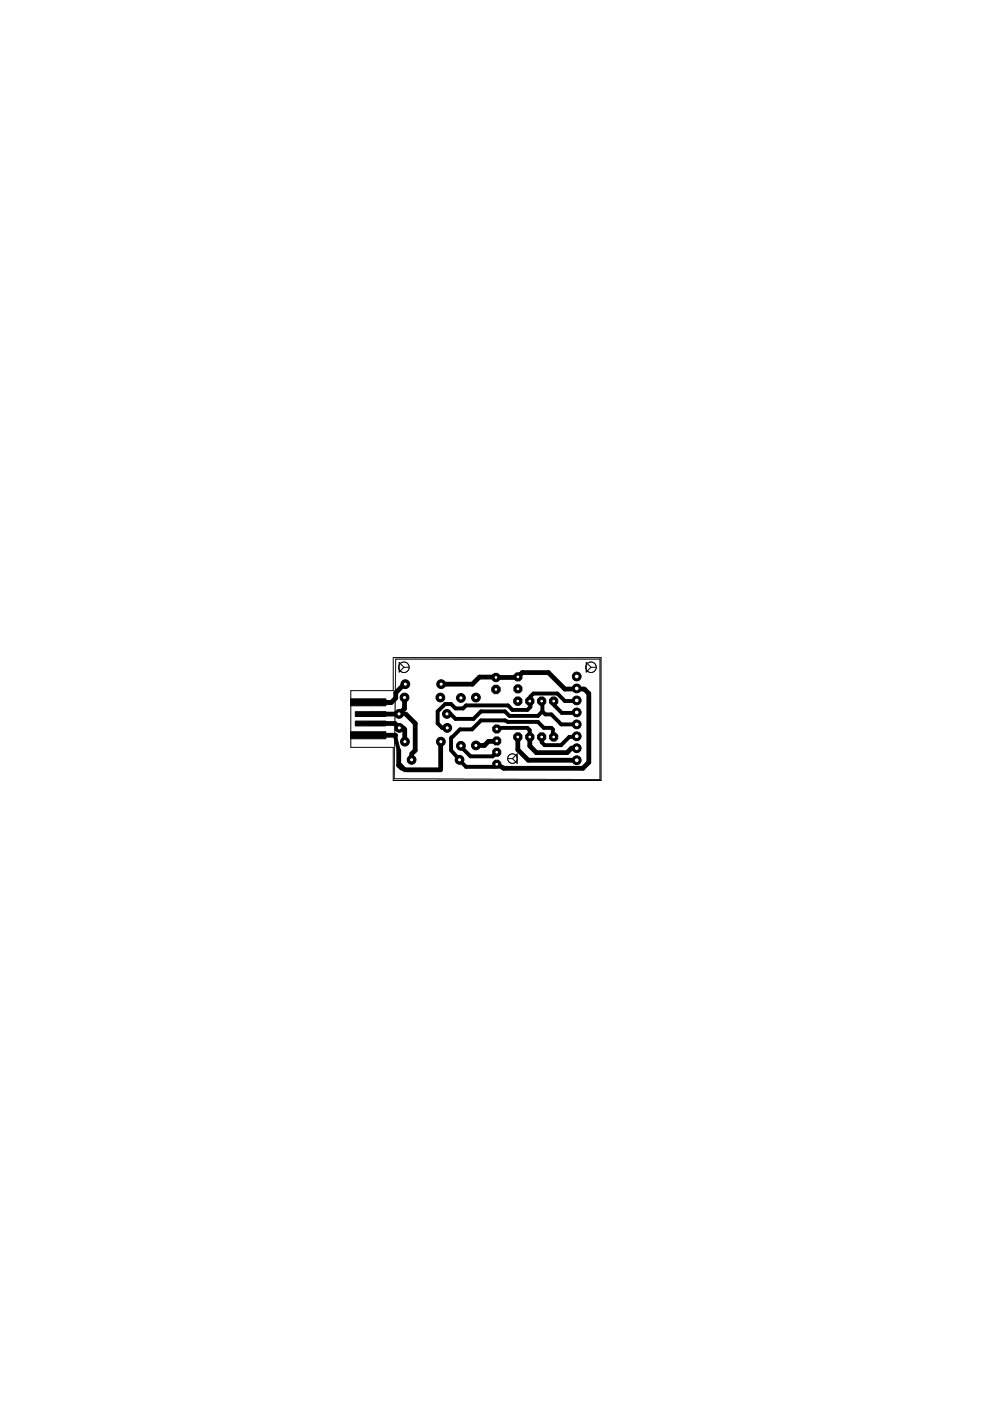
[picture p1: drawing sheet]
<svg xmlns="http://www.w3.org/2000/svg" width="210mm" height="297mm" viewBox="0 0 210 297" stroke-linecap="round" stroke-linejoin="round" font-family="sans-serif">
<g fill="#000" stroke="#000" stroke-width=".21">
<path d="M74.3 148.2h7.5v1.4h-7.5zM74.3 155.2h7.5v1.4h-7.5zM75.3 150.9h6.5v1h-6.5zM75.3 152.9h6.5v1h-6.5z"/>
<circle cx="117.4" cy="148.7" r=".94"/>
</g>
<g fill="none" stroke="#000" stroke-width="1">
<path d="M78.1 155.9h5.8M78.1 148.9h4.2M78.6 151.4h6M78.6 153.4h5.1l1 .9M84.5 159.1v3.2M84.7 154.3h.8l.3 .3v2.6M85.7 145.1l-1.8 1.8v1.1l-.9 .9h-.7M85.8 147.9v2.3l-1.2 1.2M86 151.4l2 2v5.7l-.6 .6M87.3 159.8v1.3M93.4 157.3v5.6M105.1 143.6h-3.4l-1.5 1.5h-6.7"/>
<path d="M105.2 143.6h4.5M105.2 157.2h-1.6l-.9 .9h-1.8M105.6 154.3l-.3 .3M109.8 156.3v2.7l2.2 2.2h10.3M109.8 143.5l.9-.9h5.6l3.5 3.5h4.1l.9 .9v14.6l-1.2 1.3h-16.8l-1.5-.9M112.3 156.3v1.9l1.4 1.4h6.5l1-1h1.1M122.3 146l.1 .1M84.5 162.3l.7 .6M84.5 162.3h.4l.9 .9M86.1 163.2h7.3"/>
</g>
<path d="M84.6 151.4h.1M87.4 159.7l-.1 .1M93.5 157.2l-.1 .1M93.5 145.1h-.1M97.7 158.1v.2M112.3 156.2v.1M112.3 148.7l.2 .1M122.3 146l.3 .1M122.3 148.5l-.1 .1M93.4 162.9v.3" fill="none" stroke="#000" stroke-width=".42"/>
<g fill="none" stroke="#000" stroke-width=".83">
<path d="M82.3 148.9h-1.9l-.2 .2M83.9 155.9v.6l.6 2.6M84.6 151.4h1.4M85.7 145.1h.2M97.7 158.3l2.1 2.1h4.7l.8-.9M105.1 143.6h.1M105.3 157.1l-.1 .1M105.6 154.3h6.2l.5 .5v1.4M109.8 143.5l-.1 .1M114.9 148.7l.1 .1v2M115 150.8l-1 1h-6l-.9-1h-5.1l-1.6 1.6h-3.8l-1.1-1h-.7M115 150.8l.6 .7h1.3l2.1 2.1h3.3"/>
<path d="M117.4 156.3l-.2-.2v-1.5l-.3-.3h-1.6l-1.3-1.2h-6.3l-.6-.4h-5.1l-1.9 1.9h-2.6l-1.9 1.9v2.6l3.2 3.5h6l.5-.6M117.5 148.8v.8l1.6 1.6h3.1M122.2 148.6h-2.4l-1.6-1.6h-5.1l-.6 .7v2.2l-.7 .6h-3.2l-.9-.9h-8.9l-.6 .6h-1.6l-1-.9h-1.2l-1.6 1.5v2.6l.9 .9h1.1M122.3 156.1l-.1 .1h-1.5l-1.7 1.8h-3.5l-.6-.6v-1.1"/>
</g>
<path d="M84.7 154.3v.2M85.8 157.2h.1M94.8 154.3h.1M95.6 156.2v.3M117.4 148.7l.1 .1M122.3 151l-.1 .2" fill="none" stroke="#000" stroke-width=".61"/>
<g fill="none" stroke="#000" stroke-width=".21">
<path d="M83.9 139.9h.1M83.9 140h.1M83.9 139.7v.1M84 139.7h.1M84.2 139.7h.1M84.3 139.7h.1M84.4 139.7h.1M84.5 139.7h.1M84.7 139.7h.1M84.8 139.7h.1M84.9 139.7h.1M85 139.7h.1"/>
<path d="M85.2 139.7h.1M85.3 139.7h.1M85.4 139.7h.1M85.6 139.7h.1M85.7 139.7h.1M85.8 139.7h.1M85.9 139.7h.1M86.1 139.7h.1M86.2 139.7h.1M86.3 139.7h.1M86.4 139.7h.1M86.6 139.7h.1"/>
<path d="M86.7 139.7h.1M86.8 139.7h.1M87 139.7h.1M87.1 139.7h.1M87.2 139.7h.1M87.3 139.7h.1M87.5 139.7h.1M87.6 139.7h.1M87.7 139.7h.1M87.8 139.7h.1M88 139.7h.1M88.1 139.7h.1"/>
<path d="M88.2 139.7h.1M88.3 139.7h.1M88.5 139.7h.1M88.6 139.7h.1M88.7 139.7h.1M88.9 139.7h.1M89 139.7h.1M89.1 139.7h.1M89.2 139.7h.1M89.4 139.7h.1M89.5 139.7h.1M89.6 139.7h.1"/>
<path d="M89.7 139.7h.1M89.9 139.7h.1M90 139.7h.1M90.1 139.7h.1M90.3 139.7h.1M90.4 139.7h.1M90.5 139.7h.1M90.6 139.7h.1M90.8 139.7h.1M90.9 139.7h.1M91 139.7h.1M91.2 139.7h.1"/>
<path d="M91.3 139.7h.1M91.4 139.7h.1M91.5 139.7h.1M91.7 139.7h.1M91.8 139.7h.1M91.9 139.7h.1M92.1 139.7h.1M92.2 139.7h.1M92.3 139.7h.1M92.4 139.7h.1M92.6 139.7h.1M92.7 139.7h.1"/>
<path d="M92.8 139.7h.1M92.9 139.7h.1M93.1 139.7h.1M93.2 139.7h.1M93.3 139.7h.1M93.5 139.7h.1M93.6 139.7h.1M93.7 139.7h.1M93.8 139.7h.1M94 139.7h.1M94.1 139.7h.1M94.2 139.7h.1"/>
<path d="M94.3 139.7h.1M94.5 139.7h.1M94.6 139.7h.1M94.7 139.7h.1M94.8 139.7h.1M95 139.7h.1M95.1 139.7h.1M95.2 139.7h.1M95.4 139.7h.1M95.5 139.7h.1M95.6 139.7h.1M95.7 139.7h.1"/>
<path d="M95.9 139.7h.1M96 139.7h.1M96.1 139.7h.1M96.2 139.7h.1M96.4 139.7h.1M96.5 139.7h.1M96.6 139.7h.1M96.8 139.7h.1M96.9 139.7h.1M97 139.7h.1M97.1 139.7h.1M97.3 139.7h.1"/>
<path d="M97.4 139.7h.1M97.5 139.7h.1M97.6 139.7h.1M97.8 139.7h.1M97.9 139.7h.1M98 139.7h.1M98.1 139.7h.1M98.3 139.7h.1M98.4 139.7h.1M98.5 139.7h.1M98.7 139.7h.1M98.8 139.7h.1"/>
<path d="M98.9 139.7h.1M99 139.7h.1M99.2 139.7h.1M99.3 139.7h.1M99.4 139.7h.1M99.5 139.7h.1M99.7 139.7h.1M99.8 139.7h.1M99.9 139.7h.1M100.1 139.7h.1M100.2 139.7h.1M100.3 139.7h.1"/>
<path d="M100.4 139.7h.1M100.6 139.7h.1M100.7 139.7h.1M100.8 139.7h.1M101 139.7h.1M101.1 139.7h.1M101.2 139.7h.1M101.3 139.7h.1M101.5 139.7h.1M101.6 139.7h.1M101.7 139.7h.1M101.9 139.7h.1"/>
<path d="M102 139.7h.1M102.1 139.7h.1M102.2 139.7h.1M102.4 139.7h.1M102.5 139.7h.1M102.6 139.7h.1M102.7 139.7h.1M102.9 139.7h.1M103 139.7h.1M103.1 139.7h.1M103.3 139.7h.1M103.4 139.7h.1"/>
<path d="M103.5 139.7h.1M103.6 139.7h.1M103.8 139.7h.1M103.9 139.7h.1M104 139.7h.1M104.1 139.7h.1M104.3 139.7h.1M104.4 139.7h.1M104.5 139.7h.1M104.6 139.7h.1M104.8 139.7h.1M104.9 139.7h.1"/>
<path d="M105 139.7h.1M105.2 139.7h.1M105.3 139.7h.1M105.4 139.7h.1M105.5 139.7h.1M105.7 139.7h.1M105.8 139.7h.1M105.9 139.7h.1M106 139.7h.1M106.2 139.7h.1M106.3 139.7h.1M106.4 139.7h.1"/>
<path d="M106.6 139.7h.1M106.7 139.7h.1M106.8 139.7h.1M106.9 139.7h.1M107.1 139.7h.1M107.2 139.7h.1M107.3 139.7h.1M107.4 139.7h.1M107.6 139.7h.1M107.7 139.7h.1M107.8 139.7h.1M107.9 139.7h.1"/>
<path d="M108.1 139.7h.1M108.2 139.7h.1M108.3 139.7h.1M108.5 139.7h.1M108.6 139.7h.1M108.7 139.7h.1M108.8 139.7h.1M109 139.7h.1M109.1 139.7h.1M109.2 139.7h.1M109.3 139.7h.1M109.5 139.7h.1"/>
<path d="M109.6 139.7h.1M109.7 139.7h.1M109.9 139.7h.1M110 139.7h.1M110.1 139.7h.1M110.2 139.7h.1M110.4 139.7h.1M110.5 139.7h.1M110.6 139.7h.1M110.7 139.7h.1M110.9 139.7h.1M111 139.7h.1"/>
<path d="M111.1 139.7h.1M111.3 139.7h.1M111.4 139.7h.1M111.5 139.7h.1M111.7 139.7h.1M111.8 139.7h.1M111.9 139.7h.1M112 139.7h.1M112.2 139.7h.1M112.3 139.7h.1M112.4 139.7h.1M112.5 139.7h.1"/>
<path d="M112.7 139.7h.1M112.8 139.7h.1M112.9 139.7h.1M113.1 139.7h.1M113.2 139.7h.1M113.3 139.7h.1M113.4 139.7h.1M113.6 139.7h.1M113.7 139.7h.1M113.8 139.7h.1M113.9 139.7h.1M114.1 139.7h.1"/>
<path d="M114.2 139.7h.1M114.3 139.7h.1M114.4 139.7h.1M114.6 139.7h.1M114.7 139.7h.1M114.8 139.7h.1M115 139.7h.1M115.1 139.7h.1M115.2 139.7h.1M115.3 139.7h.1M115.5 139.7h.1M115.6 139.7h.1"/>
<path d="M115.7 139.7h.1M115.8 139.7h.1M116 139.7h.1M116.1 139.7h.1M116.2 139.7h.1M116.4 139.7h.1M116.5 139.7h.1M116.6 139.7h.1M116.7 139.7h.1M116.9 139.7h.1M117 139.7h.1M117.1 139.7h.1"/>
<path d="M117.2 139.7h.1M117.4 139.7h.1M117.5 139.7h.1M117.6 139.7h.1M117.8 139.7h.1M117.9 139.7h.1M118 139.7h.1M118.1 139.7h.1M118.3 139.7h.1M118.4 139.7h.1M118.5 139.7h.1M118.6 139.7h.1"/>
<path d="M118.8 139.7h.1M118.9 139.7h.1M119 139.7h.1M119.1 139.7h.1M119.3 139.7h.1M119.4 139.7h.1M119.5 139.7h.1M119.7 139.7h.1M119.8 139.7h.1M119.9 139.7h.1M120 139.7h.1M120.2 139.7h.1"/>
<path d="M120.3 139.7h.1M120.4 139.7h.1M120.5 139.7h.1M120.7 139.7h.1M120.8 139.7h.1M120.9 139.7h.1M121.1 139.7h.1M121.2 139.7h.1M121.3 139.7h.1M121.5 139.7h.1M121.6 139.7h.1M121.7 139.7h.1"/>
<path d="M121.8 139.7h.1M122 139.7h.1M122.1 139.7h.1M122.2 139.7h.1M122.3 139.7h.1M122.5 139.7h.1M122.6 139.7h.1M122.7 139.7h.1M122.9 139.7h.1M123 139.7h.1M123.1 139.7h.1M123.2 139.7h.1"/>
<path d="M123.4 139.7h.1M123.5 139.7h.1M123.6 139.7h.1M123.7 139.7h.1M123.9 139.7h.1M124 139.7h.1M124.1 139.7h.1M124.2 139.7h.1M124.4 139.7h.1M124.5 139.7h.1M124.6 139.7h.1M124.8 139.7h.1"/>
<path d="M124.9 139.7h.1M125 139.7h.1M125.1 139.7h.1M125.3 139.7h.1M125.4 139.7h.1M125.5 139.7h.1M125.6 139.7h.1M125.8 139.7h.1M125.9 139.7h.1M126 139.7h.1M126.2 139.7h.1M126.3 139.7h.1"/>
<path d="M126.4 139.7h.1M126.5 139.7h.1M126.7 139.7h.1M126.8 139.7h.1M126.9 139.7h.1M127 139.7h.1M127.2 139.7v.1M127.2 139.9h.1M127.2 140h.1M83.7 158.8v.1M83.7 159h.1M83.7 159.1h.1"/>
<path d="M83.7 159.2v.1M83.7 159.3v.1M83.7 159.5h.1M83.7 159.6h.1M83.7 159.7v.1M83.7 159.9h.1M83.7 160h.1M83.7 157.2h.1M83.7 157.3v.1M83.7 157.4v.1M83.7 157.6h.1M83.7 157.7h.1"/>
<path d="M83.7 157.8v.1M83.7 157.9v.1M83.7 158.1h.1M83.7 158.2h.1M83.7 158.3v.1M83.7 158.5h.1M83.7 158.6h.1M83.7 158.7h.1M83.7 155.5v.1M83.7 155.7h.1M83.7 155.8h.1M83.7 155.9v.1"/>
<path d="M83.7 156v.1M83.7 156.2h.1M83.7 156.3h.1M83.7 156.4v.1M83.7 156.5v.1M83.7 156.7h.1M83.7 156.8h.1M83.7 156.9v.1M83.7 157.1h.1M83.7 153.8h.1M83.7 153.9h.1M83.7 154v.1"/>
<path d="M83.7 154.1v.1M83.7 154.3h.1M83.7 154.4h.1M83.7 154.5v.1M83.7 154.6v.1M83.7 154.8h.1M83.7 154.9h.1M83.7 155v.1M83.7 155.2h.1M83.7 155.3h.1M83.7 155.4h.1M83.7 152.1h.1"/>
<path d="M83.7 152.2v.1M83.7 152.3v.1M83.7 152.5h.1M83.7 152.6h.1M83.7 152.7v.1M83.7 152.8v.1M83.7 153h.1M83.7 153.1h.1M83.7 153.2v.1M83.7 153.4h.1M83.7 153.5h.1M83.7 153.6v.1"/>
<path d="M83.8 150.4v.1M83.8 150.6h.1M83.8 150.7h.1M83.8 150.8v.1M83.8 150.9v.1M83.8 151.1h.1M83.8 151.2h.1M83.8 151.3v.1M83.8 151.4v.1M83.8 151.6h.1M83.8 151.7h.1M83.8 151.8v.1"/>
<path d="M83.8 152h.1M83.8 150.3h.1M83.8 148.7h.1M83.8 148.8h.1M83.8 148.9h.1M83.8 149v.1M83.8 149.2h.1M83.8 149.3h.1M83.8 149.4v.1M83.8 149.5v.1M83.8 149.7h.1M83.8 149.8h.1"/>
<path d="M83.8 149.9v.1M83.8 150.1h.1M83.8 150.2h.1M83.8 147h.1M83.8 147.1v.1M83.8 147.3h.1M83.8 147.4h.1M83.8 147.5v.1M83.8 147.6v.1M83.8 147.8h.1M83.8 147.9h.1M83.8 148v.1"/>
<path d="M83.8 148.1v.1M83.8 148.3h.1M83.8 148.4h.1M83.8 148.5v.1M83.8 145.4h.1M83.8 145.5h.1M83.8 145.6h.1M83.8 145.7v.1M83.8 145.9h.1M83.8 146h.1M83.8 146.1v.1M83.8 146.2v.1"/>
<path d="M83.8 146.4h.1M83.8 146.5h.1M83.8 146.6v.1M83.8 146.7v.1M83.8 146.9h.1M83.8 143.7h.1M83.8 143.8h.1M83.8 143.9v.1M83.8 144.1h.1M83.8 144.2h.1M83.8 144.3v.1M83.8 144.4v.1"/>
<path d="M83.8 144.6h.1M83.8 144.7h.1M83.8 144.8v.1M83.8 144.9v.1M83.8 145.1h.1M83.8 145.2v.1M83.9 141.9h.1M83.9 142v.1M83.9 142.2h.1M83.9 142.3h.1M83.9 142.4v.1M83.9 142.5v.1"/>
<path d="M83.9 142.7h.1M83.9 142.8h.1M83.9 142.9v.1M83.9 143v.1M83.9 143.2h.1M83.9 143.3h.1M83.9 143.4v.1M83.9 143.6h-.1M83.9 140.3h.1M83.9 140.4h.1M83.9 140.5h.1M83.9 140.6v.1"/>
<path d="M83.9 140.8h.1M83.9 140.9h.1M83.9 141v.1M83.9 141.1v.1M83.9 141.3h.1M83.9 141.4h.1M83.9 141.5v.1M83.9 141.6v.1M83.9 141.8h.1M83.9 140.1v.1M127.2 140.1v.1M127.2 140.3h.1"/>
<path d="M127.2 140.4h.1M127.2 140.5h.1M127.2 140.6v.1M127.2 140.8h.1M127.2 140.9h.1M127.2 141v.1M127.2 141.1v.1M127.2 141.3h.1M127.2 141.4h.1M127.2 141.5v.1M127.2 141.6v.1M127.2 141.8h.1"/>
<path d="M127.2 141.9h.1M127.2 142v.1M127.2 142.2h.1M127.2 142.3h.1M127.2 142.4v.1M127.2 142.5v.1M127.2 142.7h.1M127.2 142.8h.1M127.2 142.9v.1M127.2 143v.1M127.2 143.2h.1M127.2 143.3h.1"/>
<path d="M127.2 143.4v.1M127.2 143.6h.1M127.2 143.7h.1M127.2 143.8v.1M127.2 144h.1M127.2 144.1h.1M127.2 144.2v.1M127.2 144.3v.1M127.2 144.5h.1M127.2 144.6h.1M127.2 144.7v.1M127.2 144.8v.1"/>
<path d="M127.2 145h.1M127.2 145.1h.1M127.2 145.2v.1M127.2 145.4h.1M127.2 145.5h.1M127.2 145.6h.1M127.2 145.7v.1M127.2 145.9h.1M127.2 146h.1M127.2 146.1v.1M127.2 146.2v.1M127.2 146.4h.1"/>
<path d="M127.2 146.5h.1M127.2 146.6v.1M127.2 146.7v.1M127.2 146.9h.1M127.2 147h.1M127.2 147.1v.1M127.2 147.3h.1M127.2 147.4h.1M127.2 147.5v.1M127.2 147.6v.1M127.2 147.8h.1M127.2 147.9h.1"/>
<path d="M127.2 148v.1M127.2 148.1v.1M127.2 148.3h.1M127.2 148.4h.1M127.2 148.5v.1M127.2 148.7h.1M127.2 148.8h.1M127.2 148.9v.1M127.2 149.1h.1M127.2 149.2h.1M127.2 149.3v.1M127.2 149.4v.1"/>
<path d="M127.2 149.6h.1M127.2 149.7h.1M127.2 149.8v.1M127.2 149.9v.1M127.2 150.1h.1M127.2 150.2h.1M127.2 150.3v.1M127.2 150.5h.1M127.2 150.6h.1M127.2 150.7h.1M127.2 150.8v.1M127.2 151h.1"/>
<path d="M127.2 151.1h.1M127.2 151.2v.1M127.2 151.3v.1M127.2 151.5h.1M127.2 151.6h.1M127.2 151.7v.1M127.2 151.8v.1M127.2 152h.1M127.2 152.1h.1M127.2 152.2v.1M127.2 152.4h.1M127.2 152.5h.1"/>
<path d="M127.2 152.6v.1M127.2 152.7v.1M127.2 152.9h.1M127.2 153h.1M127.2 153.1v.1M127.2 153.2v.1M127.2 153.4h.1M127.2 153.5h.1M127.2 153.6v.1M127.2 153.8h.1M127.2 153.9h.1M127.2 154v.1"/>
<path d="M127.2 154.1v.1M127.2 154.3h.1M127.2 154.4v.1M127.2 154.5v.1M127.2 154.7h.1M127.2 154.8h.1M127.2 154.9v.1M127.2 155v.1M127.2 155.2h.1M127.2 155.3h.1M127.2 155.4v.1M127.2 155.6h.1"/>
<path d="M127.2 155.7h.1M127.2 155.8v.1M127.2 155.9v.1M127.2 156.1h.1M127.2 156.2h.1M127.2 156.3v.1M127.2 156.4v.1M127.2 156.6h.1M127.2 156.7h.1M127.2 156.8v.1M127.2 157h.1M127.2 157.1h.1"/>
<path d="M127.2 157.2h.1M127.2 157.3v.1M127.2 157.5h.1M127.2 157.6h.1M127.2 157.7v.1M127.2 157.8v.1M127.2 158h.1M127.2 158.1h.1M127.2 158.2v.1M127.2 158.3v.1M127.2 158.5h.1M127.2 158.6h.1"/>
<path d="M127.2 158.7v.1M127.2 158.9h.1M127.2 159h.1M127.2 159.1v.1M127.2 159.2v.1M127.2 159.4h.1M127.2 159.5h.1M127.2 159.6v.1M127.2 159.7v.1M127.2 159.9h.1M83.6 165.1h.1M83.6 163.9v.1"/>
<path d="M83.6 164.1h.1M83.6 164.2h.1M83.6 164.3v.1M83.6 164.4v.1M83.6 164.6h.1M83.6 164.7h.1M83.6 164.8v.1M83.6 165h.1M83.6 162.3h.1M83.6 162.4v.1M83.6 162.5v.1M83.6 162.7h.1"/>
<path d="M83.6 162.8h.1M83.6 162.9v.1M83.6 163v.1M83.6 163.2h.1M83.6 163.3h.1M83.6 163.4v.1M83.6 163.6h.1M83.6 163.7h.1M83.6 163.8v.1M83.6 160.6v.1M83.6 160.7v.1M83.6 160.9h.1"/>
<path d="M83.6 161h.1M83.6 161.1v.1M83.6 161.2v.1M83.6 161.4h.1M83.6 161.5v.1M83.6 161.6v.1M83.6 161.8h.1M83.6 161.9h.1M83.6 162v.1M83.6 162.2h.1M83.7 160.1h.1M83.7 160.2v.1"/>
<path d="M83.7 160.4h.1M83.7 160.5h-.1M83.7 165.1h.1M83.8 165.1h.1M84 165.1h.1M84.1 165.1h.1M84.2 165.1h.1M84.3 165.1h.1M84.5 165.1h.1M84.6 165.1h.1M84.7 165.1h.1M84.9 165.1h.1"/>
<path d="M85 165.1h.1M85.1 165.1h.1M85.2 165.1h.1M85.4 165.1h.1M85.5 165.1h.1M85.6 165.1h.1M85.7 165.1h.1M85.9 165.1h.1M86 165.1h.1M86.1 165.1h.1M86.3 165.1h.1M86.4 165.1h.1"/>
<path d="M86.5 165.1h.1M86.6 165.1h.1M86.8 165.1h.1M86.9 165.1h.1M87 165.1h.1M87.1 165.1h.1M87.3 165.1h.1M87.4 165.1h.1M87.5 165.1h.1M87.7 165.1h.1M87.8 165.1h.1M87.9 165.1h.1"/>
<path d="M88 165.1h.1M88.2 165.1h.1M88.3 165.1h.1M88.4 165.1h.1M88.5 165.1h.1M88.7 165.1h.1M88.8 165.1h.1M88.9 165.1h.1M89 165.1h.1M89.2 165.1h.1M89.3 165.1h.1M89.4 165.1h.1"/>
<path d="M89.6 165.1h.1M89.7 165.1h.1M89.8 165.1h.1M89.9 165.1h.1M90.1 165.1h.1M90.2 165.1h.1M90.3 165.1h.1M90.4 165.1h.1M90.6 165.1h.1M90.7 165.1h.1M90.8 165.1h.1M91 165.1h.1"/>
<path d="M91.1 165.1h.1M91.2 165.1h.1M91.3 165.1h.1M91.5 165.1h.1M91.6 165.1h.1M91.7 165.1h.1M91.8 165.1h.1M92 165.1h.1M92.1 165.1h.1M92.2 165.1h.1M92.4 165.1h.1M92.5 165.2h.1"/>
<path d="M92.6 165.2h.1M92.7 165.2h.1M92.9 165.2h.1M93 165.2h.1M93.1 165.2h.1M93.2 165.2h.1M93.4 165.2h.1M93.5 165.2h.1M93.6 165.2h.1M93.7 165.2h.1M93.9 165.2h.1M94 165.2h.1"/>
<path d="M94.1 165.2h.1M94.3 165.2h.1M94.4 165.2h.1M94.5 165.2h.1M94.6 165.2h.1M94.8 165.2h.1M94.9 165.2h.1M95 165.2h.1M95.1 165.2h.1M95.3 165.2h.1M95.4 165.2h.1M95.5 165.2h.1"/>
<path d="M95.7 165.2h.1M95.8 165.2h.1M95.9 165.2h.1M96 165.2h.1M96.2 165.2h.1M96.3 165.2h.1M96.4 165.2h.1M96.5 165.2h.1M96.7 165.2h.1M96.8 165.2h.1M96.9 165.2h.1M97 165.2h.1"/>
<path d="M97.2 165.2h.1M97.3 165.2h.1M97.4 165.2h.1M97.6 165.2h.1M97.7 165.2h.1M97.8 165.2h.1M97.9 165.2h.1M98.1 165.2h.1M98.2 165.2h.1M98.3 165.2h.1M98.4 165.2h.1M98.6 165.2h.1"/>
<path d="M98.7 165.2h.1M98.8 165.2h.1M99 165.2h.1M99.1 165.2h.1M99.2 165.2h.1M99.3 165.2h.1M99.5 165.2h.1M99.6 165.2h.1M99.7 165.2h.1M99.8 165.2h.1M100 165.2h.1M100.1 165.2h.1"/>
<path d="M100.2 165.2h.1M100.4 165.2h.1M100.5 165.2h.1M100.6 165.2h.1M100.7 165.2h.1M100.9 165.2h.1M101 165.2h.1M101.1 165.2h.1M101.2 165.2h.1M101.4 165.2h.1M101.5 165.2h.1M101.6 165.2h.1"/>
<path d="M101.7 165.2h.1M101.9 165.2h.1M102 165.2h.1M102.1 165.2h.1M102.3 165.2h.1M102.4 165.2h.1M102.5 165.2h.1M102.6 165.2h.1M102.8 165.2h.1M102.9 165.2h.1M103 165.2h.1M103.1 165.2h.1"/>
<path d="M103.3 165.2h.1M103.4 165.2h.1M103.5 165.2h.1M103.7 165.2h.1M103.8 165.2h.1M103.9 165.2h.1M104 165.2h.1M104.2 165.2h.1M104.3 165.2h.1M104.4 165.2h.1M104.5 165.2h.1M104.7 165.2h.1"/>
<path d="M104.8 165.2h.1M104.9 165.2h.1M105.1 165.2h.1M105.2 165.2h.1M105.3 165.2h.1M105.4 165.2h.1M105.6 165.2h.1M105.7 165.2h.1M105.8 165.2h.1M105.9 165.2h.1M106.1 165.2h.1M106.2 165.2h.1"/>
<path d="M106.3 165.2h.1M106.5 165.2h.1M106.6 165.2h.1M106.7 165.2h.1M106.8 165.2h.1M107 165.2h.1M107.1 165.2h.1M107.2 165.2h.1M107.4 165.2h.1M107.5 165.2h.1M107.6 165.2h.1M107.7 165.2h.1"/>
<path d="M107.9 165.2h.1M108 165.2h.1M108.1 165.2h.1M108.2 165.2h.1M108.4 165.2h.1M108.5 165.2h.1M108.6 165.2h.1M108.8 165.2h.1M108.9 165.2h.1M109 165.2h.1M109.1 165.2h.1M109.3 165.2h.1"/>
<path d="M109.4 165.2h.1M109.5 165.2h.1M109.6 165.2h.1M109.8 165.2h.1M109.9 165.2h.1M110 165.2h.1M110.2 165.2h.1M110.3 165.2h.1M110.4 165.2h.1M110.5 165.2h.1M110.7 165.2h.1M110.8 165.2h.1"/>
<path d="M110.9 165.2h.1M111 165.2h.1M111.2 165.2h.1M111.3 165.2h.1M111.4 165.2h.1M111.5 165.2h.1M111.7 165.2h.1M111.8 165.2h.1M111.9 165.2h.1M112.1 165.2h.1M112.2 165.2h.1M112.3 165.2h.1"/>
<path d="M112.4 165.2h.1M112.6 165.2h.1M112.7 165.2h.1M112.8 165.2h.1M112.9 165.2h.1M113.1 165.2h.1M113.2 165.2h.1M113.3 165.2h.1M113.5 165.2h.1M113.6 165.2h.1M113.7 165.2h.1M113.8 165.2h.1"/>
<path d="M114 165.2h.1M114.1 165.2h.1M114.2 165.2h.1M114.3 165.2h.1M114.5 165.2h.1M114.6 165.2h.1M114.7 165.2h.1M114.9 165.2h.1M115 165.2h.1M115.1 165.2h.1M115.2 165.2h.1M115.4 165.2h.1"/>
<path d="M115.5 165.2h.1M115.6 165.2h.1M115.7 165.2h.1M115.9 165.2h.1M116 165.2h.1M116.1 165.2h.1M116.2 165.2h.1M116.4 165.2h.1M116.5 165.2h.1M116.6 165.2h.1M116.8 165.2h.1M116.9 165.2h.1"/>
<path d="M117 165.2h.1M117.1 165.2h.1M117.3 165.2h.1M117.4 165.2h.1M117.5 165.2h.1M117.6 165.2h.1M117.8 165.2h.1M117.9 165.2h.1M118 165.2h.1M118.2 165.2h.1M118.3 165.2h.1M118.4 165.2h.1"/>
<path d="M118.5 165.2h.1M118.7 165.2h.1M118.8 165.2h.1M118.9 165.2h.1M119 165.2h.1M119.2 165.2h.1M119.3 165.2h.1M119.4 165.2h.1M119.5 165.2h.1M119.7 165.2h.1M119.8 165.2h.1M119.9 165.2h.1"/>
<path d="M120.1 165.2h.1M120.2 165.2h.1M120.3 165.2h.1M120.4 165.2h.1M120.6 165.2h.1M120.7 165.2h.1M120.8 165.2h.1M120.9 165.2h.1M121.1 165.2h.1M121.2 165.2h.1M121.3 165.2h.1M121.5 165.2h.1"/>
<path d="M121.6 165.3h.1M121.7 165.3h.1M121.8 165.3h.1M122 165.3h.1M122.1 165.3h.1M122.2 165.3h.1M122.3 165.3h.1M122.5 165.3h.1M122.6 165.3h.1M122.7 165.3h.1M122.9 165.3h.1M123 165.3h.1"/>
<path d="M123.1 165.3h.1M123.2 165.3h.1M123.4 165.3h.1M123.5 165.3h.1M123.6 165.3h.1M123.7 165.3h.1M123.9 165.3h.1M124 165.3h.1M124.1 165.3h.1M124.2 165.3h.1M124.4 165.3h.1M124.5 165.3h.1"/>
<path d="M124.6 165.3h.1M124.8 165.3h.1M124.9 165.3h.1M125 165.3h.1M125.1 165.3h.1M125.3 165.3h.1M125.4 165.3h.1M125.5 165.3h.1M125.6 165.3h.1M125.8 165.3h.1M125.9 165.3h.1M126 165.3h.1"/>
<path d="M126.2 165.3h.1M126.3 165.3h.1M126.4 165.3h.1M126.5 165.3h.1M126.7 165.3h.1M126.8 165.3h.1M126.9 165.3h.1M127 165.3h.1M127.2 160v.1M127.2 160.1v.1M127.2 160.3h.1M127.2 160.4h.1"/>
<path d="M127.2 160.5v.1M127.2 160.7h.1M127.2 160.8h.1M127.2 160.9v.1M127.2 161v.1M127.2 161.2h.1M127.2 161.3h.1M127.2 161.4v.1M127.2 161.5v.1M127.2 161.7h.1M127.2 161.8h.1M127.2 161.9v.1"/>
<path d="M127.2 162.1h.1M127.2 162.2h.1M127.2 162.3h.1M127.2 162.4v.1M127.2 162.6h.1M127.2 162.7h.1M127.2 162.8v.1M127.2 162.9v.1M127.2 163.1h.1M127.2 163.2h.1M127.2 163.3v.1M127.2 163.4v.1"/>
<path d="M127.2 163.6h.1M127.2 163.7h.1M127.2 163.8v.1M127.2 164h.1M127.2 164.1h.1M127.2 164.2v.1M127.2 164.3v.1M127.2 164.5h.1M127.2 164.6h.1M127.2 164.7v.1M127.2 164.8v.1M127.2 165h.1"/>
<path d="M127.2 165.1h.1M127.2 165.2v.1"/>
</g>
<circle cx="117.4" cy="148.7" r=".4" fill="#fff" stroke="#000" stroke-width=".21"/>
<circle cx="114.9" cy="148.7" r=".94" fill="#000" stroke="#000" stroke-width=".21"/>
<circle cx="114.9" cy="148.7" r=".4" fill="#fff" stroke="#000" stroke-width=".21"/>
<circle cx="112.3" cy="148.7" r=".94" fill="#000" stroke="#000" stroke-width=".21"/>
<circle cx="112.3" cy="148.7" r=".4" fill="#fff" stroke="#000" stroke-width=".21"/>
<circle cx="109.8" cy="148.7" r=".94" fill="#000" stroke="#000" stroke-width=".21"/>
<circle cx="109.8" cy="148.7" r=".4" fill="#fff" stroke="#000" stroke-width=".21"/>
<circle cx="109.8" cy="156.3" r=".94" fill="#000" stroke="#000" stroke-width=".21"/>
<circle cx="109.8" cy="156.3" r=".4" fill="#fff" stroke="#000" stroke-width=".21"/>
<circle cx="112.3" cy="156.3" r=".94" fill="#000" stroke="#000" stroke-width=".21"/>
<circle cx="112.3" cy="156.3" r=".4" fill="#fff" stroke="#000" stroke-width=".21"/>
<circle cx="114.9" cy="156.3" r=".94" fill="#000" stroke="#000" stroke-width=".21"/>
<circle cx="114.9" cy="156.3" r=".4" fill="#fff" stroke="#000" stroke-width=".21"/>
<circle cx="117.4" cy="156.3" r=".94" fill="#000" stroke="#000" stroke-width=".21"/>
<circle cx="117.4" cy="156.3" r=".4" fill="#fff" stroke="#000" stroke-width=".21"/>
<circle cx="93.5" cy="157.2" r=".93" fill="#000" stroke="#000" stroke-width=".21"/>
<circle cx="93.5" cy="157.2" r=".44" fill="#fff" stroke="#000" stroke-width=".21"/>
<circle cx="85.9" cy="157.2" r=".93" fill="#000" stroke="#000" stroke-width=".21"/>
<circle cx="85.9" cy="157.2" r=".44" fill="#fff" stroke="#000" stroke-width=".21"/>
<circle cx="93.4" cy="147.9" r=".93" fill="#000" stroke="#000" stroke-width=".21"/>
<circle cx="93.4" cy="147.9" r=".44" fill="#fff" stroke="#000" stroke-width=".21"/>
<circle cx="85.8" cy="147.9" r=".93" fill="#000" stroke="#000" stroke-width=".21"/>
<circle cx="85.8" cy="147.9" r=".44" fill="#fff" stroke="#000" stroke-width=".21"/>
<circle cx="109.8" cy="143.5" r=".92" fill="#000" stroke="#000" stroke-width=".21"/>
<circle cx="109.8" cy="143.5" r=".4" fill="#fff" stroke="#000" stroke-width=".21"/>
<circle cx="109.8" cy="146" r=".92" fill="#000" stroke="#000" stroke-width=".21"/>
<circle cx="109.8" cy="146" r=".4" fill="#fff" stroke="#000" stroke-width=".21"/>
<circle cx="84.6" cy="151.4" r=".93" fill="#000" stroke="#000" stroke-width=".21"/>
<circle cx="84.6" cy="151.4" r=".44" fill="#fff" stroke="#000" stroke-width=".21"/>
<circle cx="94.8" cy="151.4" r=".93" fill="#000" stroke="#000" stroke-width=".21"/>
<circle cx="94.8" cy="151.4" r=".44" fill="#fff" stroke="#000" stroke-width=".21"/>
<circle cx="84.7" cy="154.3" r=".93" fill="#000" stroke="#000" stroke-width=".21"/>
<circle cx="84.7" cy="154.3" r=".44" fill="#fff" stroke="#000" stroke-width=".21"/>
<circle cx="94.8" cy="154.3" r=".93" fill="#000" stroke="#000" stroke-width=".21"/>
<circle cx="94.8" cy="154.3" r=".44" fill="#fff" stroke="#000" stroke-width=".21"/>
<circle cx="97.4" cy="161.1" r=".93" fill="#000" stroke="#000" stroke-width=".21"/>
<circle cx="97.4" cy="161.1" r=".44" fill="#fff" stroke="#000" stroke-width=".21"/>
<circle cx="87.3" cy="161.1" r=".93" fill="#000" stroke="#000" stroke-width=".21"/>
<circle cx="87.3" cy="161.1" r=".44" fill="#fff" stroke="#000" stroke-width=".21"/>
<circle cx="105.3" cy="154.6" r=".92" fill="#000" stroke="#000" stroke-width=".21"/>
<circle cx="105.3" cy="154.6" r=".4" fill="#fff" stroke="#000" stroke-width=".21"/>
<circle cx="105.3" cy="157.1" r=".92" fill="#000" stroke="#000" stroke-width=".21"/>
<circle cx="105.3" cy="157.1" r=".4" fill="#fff" stroke="#000" stroke-width=".21"/>
<circle cx="100.9" cy="147.9" r=".93" fill="#000" stroke="#000" stroke-width=".21"/>
<circle cx="100.9" cy="147.9" r=".44" fill="#fff" stroke="#000" stroke-width=".21"/>
<circle cx="100.9" cy="158.1" r=".93" fill="#000" stroke="#000" stroke-width=".21"/>
<circle cx="100.9" cy="158.1" r=".44" fill="#fff" stroke="#000" stroke-width=".21"/>
<circle cx="85.9" cy="145.1" r=".93" fill="#000" stroke="#000" stroke-width=".21"/>
<circle cx="85.9" cy="145.1" r=".44" fill="#fff" stroke="#000" stroke-width=".21"/>
<circle cx="93.5" cy="145.1" r=".93" fill="#000" stroke="#000" stroke-width=".21"/>
<circle cx="93.5" cy="145.1" r=".44" fill="#fff" stroke="#000" stroke-width=".21"/>
<circle cx="105.3" cy="162" r=".92" fill="#000" stroke="#000" stroke-width=".21"/>
<circle cx="105.3" cy="162" r=".4" fill="#fff" stroke="#000" stroke-width=".21"/>
<circle cx="105.3" cy="159.5" r=".92" fill="#000" stroke="#000" stroke-width=".21"/>
<circle cx="105.3" cy="159.5" r=".4" fill="#fff" stroke="#000" stroke-width=".21"/>
<circle cx="97.7" cy="148" r=".93" fill="#000" stroke="#000" stroke-width=".21"/>
<circle cx="97.7" cy="148" r=".44" fill="#fff" stroke="#000" stroke-width=".21"/>
<circle cx="97.7" cy="158.1" r=".93" fill="#000" stroke="#000" stroke-width=".21"/>
<circle cx="97.7" cy="158.1" r=".44" fill="#fff" stroke="#000" stroke-width=".21"/>
<circle cx="122.3" cy="161.2" r=".93" fill="#000" stroke="#000" stroke-width=".21"/>
<circle cx="122.3" cy="161.2" r=".51" fill="#fff" stroke="#000" stroke-width=".21"/>
<circle cx="122.3" cy="158.6" r=".93" fill="#000" stroke="#000" stroke-width=".21"/>
<circle cx="122.3" cy="158.6" r=".51" fill="#fff" stroke="#000" stroke-width=".21"/>
<circle cx="122.3" cy="156.1" r=".93" fill="#000" stroke="#000" stroke-width=".21"/>
<circle cx="122.3" cy="156.1" r=".51" fill="#fff" stroke="#000" stroke-width=".21"/>
<circle cx="122.3" cy="153.6" r=".93" fill="#000" stroke="#000" stroke-width=".21"/>
<circle cx="122.3" cy="153.6" r=".51" fill="#fff" stroke="#000" stroke-width=".21"/>
<circle cx="122.3" cy="151" r=".93" fill="#000" stroke="#000" stroke-width=".21"/>
<circle cx="122.3" cy="151" r=".51" fill="#fff" stroke="#000" stroke-width=".21"/>
<circle cx="122.3" cy="148.5" r=".93" fill="#000" stroke="#000" stroke-width=".21"/>
<circle cx="122.3" cy="148.5" r=".51" fill="#fff" stroke="#000" stroke-width=".21"/>
<circle cx="122.3" cy="146" r=".93" fill="#000" stroke="#000" stroke-width=".21"/>
<circle cx="122.3" cy="146" r=".51" fill="#fff" stroke="#000" stroke-width=".21"/>
<circle cx="122.3" cy="143.4" r=".93" fill="#000" stroke="#000" stroke-width=".21"/>
<circle cx="122.3" cy="143.4" r=".51" fill="#fff" stroke="#000" stroke-width=".21"/>
<circle cx="105.2" cy="146.2" r=".96" fill="#000" stroke="#000" stroke-width=".21"/>
<circle cx="105.2" cy="146.2" r=".4" fill="#fff" stroke="#000" stroke-width=".21"/>
<circle cx="105.2" cy="143.6" r=".89" fill="#000" stroke="#000" stroke-width=".21"/>
<circle cx="105.2" cy="143.6" r=".4" fill="#fff" stroke="#000" stroke-width=".21"/>
<g fill="none" stroke="#000" stroke-width=".21">
<path d="M74.4 146.4h9v-7h44v26.1h-44v-7h-9z"/>
<circle cx="85.6" cy="141.5" r="1.1"/>
</g>
<circle cx="85.6" cy="141.5" r="1.1" fill="#fff" stroke="#000" stroke-width=".21"/>
<circle cx="125.3" cy="141.5" r="1.1" fill="none" stroke="#000" stroke-width=".21"/>
<circle cx="125.3" cy="141.5" r="1.1" fill="#fff" stroke="#000" stroke-width=".21"/>
<circle cx="108.6" cy="160.8" r=".99" fill="none" stroke="#000" stroke-width=".21"/>
<circle cx="108.6" cy="160.8" r=".99" fill="#fff" stroke="#000" stroke-width=".21"/>
<path d="M84.6 140.5l1 1-1 1zM85.6 141.5h1.1M124.3 140.5l1 1-1 1zM125.3 141.5h1M107.6 160.8h1M108.6 160.8l1.1-1v2.1z" fill="none" stroke="#000" stroke-width=".21"/>
</svg>
